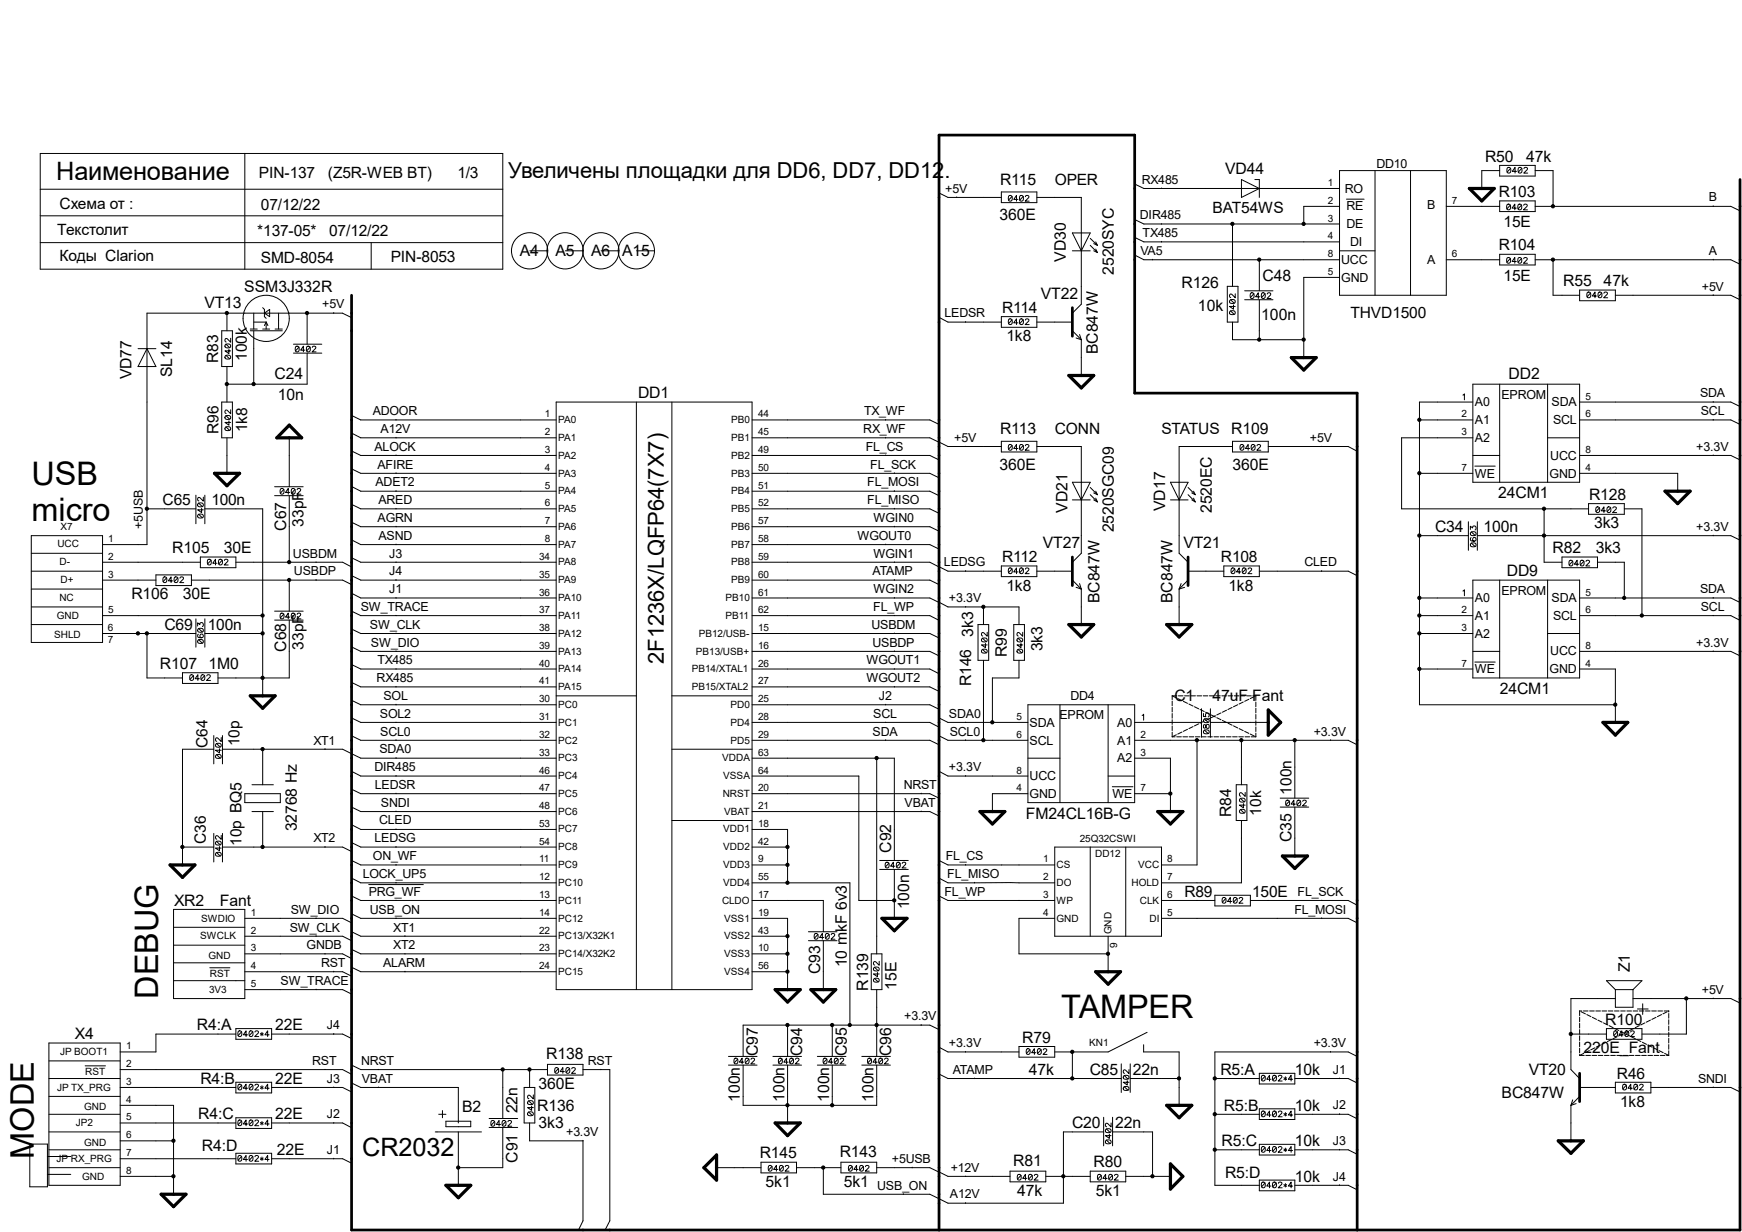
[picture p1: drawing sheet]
<svg xmlns="http://www.w3.org/2000/svg" width="297mm" height="210mm" viewBox="0 0 297 210" stroke-linecap="round" stroke-linejoin="round" font-family="sans-serif">
<defs><g id="words">
<g font-size="5.5">
<text x="5.4" y="82.6">USB</text>
<text x="5.4" y="88.8">micro</text>
<text x="27" y="170.2" transform="rotate(-90 27 170.2)">DEBUG</text>
<text x="180.9" y="173.6">TAMPER</text>
<text x="5.8" y="197.5" transform="rotate(-90 5.8 197.5)">MODE</text>
</g>
<g font-size="4.3">
<text x="9.6" y="30.6">Наименование</text>
<text x="61.8" y="197.1">CR2032</text>
</g>
<g font-size="3.8">
<text x="86.7" y="30.3">Увеличены площадки для DD6, DD7, DD12.</text>
<text x="113.2" y="113.2" transform="rotate(-90 113.2 113.2)">2F1236X/LQFP64(7X7)</text>
</g>
<g font-size="2.7">
<text x="208.9" y="29.7">VD44</text>
<text x="253.2" y="27.6">R50</text>
<text x="260.2" y="27.6">47k</text>
<text x="10.2" y="35.6">Схема от :</text>
<text x="44.2" y="30.3">PIN-137</text>
<text x="44.5" y="35.7">07/12/22</text>
<text x="55.9" y="30.3">(Z5R-WEB BT)</text>
<text x="78" y="30.3">1/3</text>
<text x="170.5" y="31.5">R115</text>
<text x="179.8" y="31.5">OPER</text>
<text x="255.5" y="33.6">R103</text>
<text x="9.8" y="40">Текстолит</text>
<text x="43.9" y="40.3">*137-05*</text>
<text x="56.1" y="40.3">07/12/22</text>
<text x="170.4" y="37.5">360E</text>
<text x="206.8" y="36.4">BAT54WS</text>
<text x="256.4" y="38.7">15E</text>
<text x="10.2" y="44.5">Коды Clarion</text>
<text x="44.5" y="44.8">SMD-8054</text>
<text x="66.6" y="44.7">PIN-8053</text>
<text x="88.6" y="43.6">A4</text>
<text x="94.7" y="43.6">A5</text>
<text x="100.8" y="43.6">A6</text>
<text x="106.1" y="43.6">A15</text>
<text x="181.7" y="44.6" transform="rotate(-90 181.7 44.6)">VD30</text>
<text x="189.9" y="46.8" transform="rotate(-90 189.9 46.8)">2520SYC</text>
<text x="215.3" y="47.9">C48</text>
<text x="255.5" y="42.7">R104</text>
<text x="256.4" y="47.8">15E</text>
<text x="34.8" y="52.5">VT13</text>
<text x="41.7" y="49.7">SSM3J332R</text>
<text x="170.9" y="53.3">R114</text>
<text x="177.5" y="50.9">VT22</text>
<text x="201.5" y="49.1">R126</text>
<text x="204.3" y="53">10k</text>
<text x="266.5" y="48.8">R55</text>
<text x="273.4" y="48.8">47k</text>
<text x="171.6" y="58.2">1k8</text>
<text x="215.1" y="54.6">100n</text>
<text x="230.3" y="54.3">THVD1500</text>
<text x="22.4" y="64.7" transform="rotate(-90 22.4 64.7)">VD77</text>
<text x="29.3" y="64.3" transform="rotate(-90 29.3 64.3)">SL14</text>
<text x="37.2" y="61.9" transform="rotate(-90 37.2 61.9)">R83</text>
<text x="42.1" y="61.6" transform="rotate(-90 42.1 61.6)">100k</text>
<text x="46.8" y="64.6">C24</text>
<text x="187.2" y="60.4" transform="rotate(-90 187.2 60.4)">BC847W</text>
<text x="257.2" y="64.6">DD2</text>
<text x="47.4" y="68.2">10n</text>
<text x="108.8" y="67.9">DD1</text>
<text x="37.3" y="74" transform="rotate(-90 37.3 74)">R96</text>
<text x="42.1" y="73.7" transform="rotate(-90 42.1 73.7)">1k8</text>
<text x="170.5" y="74">R113</text>
<text x="179.8" y="74">CONN</text>
<text x="198" y="74">STATUS</text>
<text x="209.9" y="74">R109</text>
<text x="170.4" y="80.1">360E</text>
<text x="210.1" y="80.1">360E</text>
<text x="27.7" y="86.1">C65</text>
<text x="36" y="86.1">100n</text>
<text x="51.8" y="89.8" transform="rotate(-90 51.8 89.8)">33pF</text>
<text x="182" y="87.4" transform="rotate(-90 182 87.4)">VD21</text>
<text x="198.7" y="87.1" transform="rotate(-90 198.7 87.1)">VD17</text>
<text x="206.6" y="87.5" transform="rotate(-90 206.6 87.5)">2520EC</text>
<text x="255.4" y="84.9">24CM1</text>
<text x="270.9" y="85.2">R128</text>
<text x="29.4" y="94.3">R105</text>
<text x="38.1" y="94.3">30E</text>
<text x="48.8" y="90.5" transform="rotate(-90 48.8 90.5)">C67</text>
<text x="170.9" y="95.8">R112</text>
<text x="177.8" y="93.4">VT27</text>
<text x="189.9" y="90.8" transform="rotate(-90 189.9 90.8)">2520SGC09</text>
<text x="201.8" y="93.4">VT21</text>
<text x="208.2" y="95.8">R108</text>
<text x="244.7" y="90.7">C34</text>
<text x="252.9" y="90.7">100n</text>
<text x="264.7" y="94.3">R82</text>
<text x="271.8" y="90">3k3</text>
<text x="272.1" y="94.3">3k3</text>
<text x="171.6" y="100.7">1k8</text>
<text x="209.5" y="100.7">1k8</text>
<text x="256.9" y="98.3">DD9</text>
<text x="22.4" y="102.2">R106</text>
<text x="28" y="107.4">C69</text>
<text x="31.2" y="102.2">30E</text>
<text x="35.4" y="107.4">100n</text>
<text x="187.5" y="102.8" transform="rotate(-90 187.5 102.8)">BC847W</text>
<text x="199.9" y="102.8" transform="rotate(-90 199.9 102.8)">BC847W</text>
<text x="48.8" y="111.1" transform="rotate(-90 48.8 111.1)">C68</text>
<text x="51.8" y="110.7" transform="rotate(-90 51.8 110.7)">33pF</text>
<text x="165.9" y="108.6" transform="rotate(-90 165.9 108.6)">3k3</text>
<text x="171.7" y="112" transform="rotate(-90 171.7 112)">R99</text>
<text x="177.8" y="111" transform="rotate(-90 177.8 111)">3k3</text>
<text x="27.3" y="114">R107</text>
<text x="35.5" y="114">1M0</text>
<text x="165.6" y="117" transform="rotate(-90 165.6 117)">R146</text>
<text x="200.2" y="119.5">C1</text>
<text x="206.7" y="119.5">47uF Fant</text>
<text x="255.7" y="118.3">24CM1</text>
<text x="35.4" y="127.5" transform="rotate(-90 35.4 127.5)">C64</text>
<text x="40.9" y="127.2" transform="rotate(-90 40.9 127.2)">10p</text>
<text x="220.2" y="135.5" transform="rotate(-90 220.2 135.5)">100n</text>
<text x="35.1" y="143.8" transform="rotate(-90 35.1 143.8)">C36</text>
<text x="50.6" y="141.7" transform="rotate(-90 50.6 141.7)">32768 Hz</text>
<text x="174.9" y="139.5">FM24CL16B-G</text>
<text x="209.9" y="139.3" transform="rotate(-90 209.9 139.3)">R84</text>
<text x="215.1" y="139" transform="rotate(-90 215.1 139)">10k</text>
<text x="220.2" y="143.6" transform="rotate(-90 220.2 143.6)">C35</text>
<text x="41.2" y="144.2" transform="rotate(-90 41.2 144.2)">10p BQ5</text>
<text x="151.9" y="145.4" transform="rotate(-90 151.9 145.4)">C92</text>
<text x="29.7" y="154.4">XR2</text>
<text x="37.5" y="154.4">Fant</text>
<text x="155" y="155" transform="rotate(-90 155 155)">100n</text>
<text x="201.9" y="152.9">R89</text>
<text x="213.5" y="152.9">150E</text>
<text x="139.8" y="166" transform="rotate(-90 139.8 166)">C93</text>
<text x="144.4" y="164.9" transform="rotate(-90 144.4 164.9)">10 mkF 6v3</text>
<text x="277.9" y="165.7" transform="rotate(-90 277.9 165.7)">Z1</text>
<text x="148" y="168.9" transform="rotate(-90 148 168.9)">R139</text>
<text x="152.9" y="168.7" transform="rotate(-90 152.9 168.7)">15E</text>
<text x="12.8" y="177.2">X4</text>
<text x="33.6" y="175.6">R4:A</text>
<text x="46.9" y="175.6">22E</text>
<text x="174.3" y="177.8">R79</text>
<text x="270" y="179.6">220E_Fant</text>
<text x="273.7" y="174.7">R100</text>
<text x="34.2" y="184.7">R4:B</text>
<text x="46.9" y="184.7">22E</text>
<text x="91.8" y="185.7">360E</text>
<text x="93.1" y="180.5">R138</text>
<text x="129.2" y="180" transform="rotate(-90 129.2 180)">C97</text>
<text x="136.8" y="180" transform="rotate(-90 136.8 180)">C94</text>
<text x="144.4" y="180" transform="rotate(-90 144.4 180)">C95</text>
<text x="151.9" y="180" transform="rotate(-90 151.9 180)">C96</text>
<text x="175.4" y="183.2">47k</text>
<text x="185.8" y="183.2">C85</text>
<text x="193.2" y="183.2">22n</text>
<text x="208.1" y="183.2">R5:A</text>
<text x="220.8" y="183.2">10k</text>
<text x="260.6" y="183.2">VT20</text>
<text x="275.7" y="183.9">R46</text>
<text x="33.8" y="190.8">R4:C</text>
<text x="46.9" y="190.8">22E</text>
<text x="78.8" y="189.6">B2</text>
<text x="88.2" y="189.8" transform="rotate(-90 88.2 189.8)">22n</text>
<text x="91.6" y="189.3">R136</text>
<text x="126.2" y="187.8" transform="rotate(-90 126.2 187.8)">100n</text>
<text x="133.7" y="187.8" transform="rotate(-90 133.7 187.8)">100n</text>
<text x="141.4" y="187.8" transform="rotate(-90 141.4 187.8)">100n</text>
<text x="148.9" y="187.8" transform="rotate(-90 148.9 187.8)">100n</text>
<text x="208.7" y="189.3">R5:B</text>
<text x="220.8" y="189.3">10k</text>
<text x="256" y="187.2">BC847W</text>
<text x="276.2" y="188.7">1k8</text>
<text x="34.4" y="196.3">R4:D</text>
<text x="47.2" y="196.9">22E</text>
<text x="91.8" y="192.3">3k3</text>
<text x="129.5" y="197.5">R145</text>
<text x="143.2" y="197.2">R143</text>
<text x="182.8" y="192.3">C20</text>
<text x="190.1" y="192.3">22n</text>
<text x="208.3" y="195.4">R5:C</text>
<text x="220.8" y="195.4">10k</text>
<text x="88.2" y="198.2" transform="rotate(-90 88.2 198.2)">C91</text>
<text x="130.5" y="202.4">5k1</text>
<text x="143.8" y="202.4">5k1</text>
<text x="172.8" y="198.7">R81</text>
<text x="173.4" y="203.9">47k</text>
<text x="186.4" y="199">R80</text>
<text x="186.8" y="203.9">5k1</text>
<text x="208.9" y="200.8">R5:D</text>
<text x="220.8" y="201.4">10k</text>
</g>
<g font-size="2.1">
<text x="234.7" y="28.6">DD10</text>
<text x="161.2" y="32.9">+5V</text>
<text x="194.7" y="31.3">RX485</text>
<text x="229.3" y="32.9">RO</text>
<text x="229.6" y="35.9">RE</text>
<text x="243.3" y="35.6">B</text>
<text x="291.4" y="34.3">B</text>
<text x="194.4" y="37.4">DIR485</text>
<text x="194.8" y="40.4">TX485</text>
<text x="229.6" y="38.9">DE</text>
<text x="230.2" y="42">DI</text>
<text x="194.4" y="43.5">VA5</text>
<text x="228.7" y="45">UCC</text>
<text x="243.3" y="45">A</text>
<text x="291.4" y="43.5">A</text>
<text x="54.9" y="52.6">+5V</text>
<text x="228.7" y="48">GND</text>
<text x="290.2" y="49.5">+5V</text>
<text x="161" y="54.1">LEDSR</text>
<text x="63.5" y="70.8">ADOOR</text>
<text x="147.3" y="70.8">TX_WF</text>
<text x="251.5" y="69.3">A0</text>
<text x="256" y="68">EPROM</text>
<text x="264.5" y="69.3">SDA</text>
<text x="289.9" y="67.7">SDA</text>
<text x="290" y="70.8">SCL</text>
<text x="63.8" y="76.8">ALOCK</text>
<text x="64.9" y="73.8">A12V</text>
<text x="147.2" y="73.8">RX_WF</text>
<text x="147.6" y="76.8">FL_CS</text>
<text x="162.7" y="75.3">+5V</text>
<text x="223.4" y="75.3">+5V</text>
<text x="251.5" y="72.3">A1</text>
<text x="251.5" y="75.3">A2</text>
<text x="264.8" y="72.3">SCL</text>
<text x="289.2" y="76.8">+3.3V</text>
<text x="64" y="82.9">ADET2</text>
<text x="64.3" y="79.9">AFIRE</text>
<text x="147.9" y="82.9">FL_MOSI</text>
<text x="148.4" y="79.9">FL_SCK</text>
<text x="251.5" y="81.4">WE</text>
<text x="264.2" y="81.4">GND</text>
<text x="264.3" y="78.4">UCC</text>
<text x="64.4" y="89">AGRN</text>
<text x="64.5" y="85.9">ARED</text>
<text x="147.9" y="85.9">FL_MISO</text>
<text x="148.9" y="89">WGIN0</text>
<text x="24.3" y="90.2" transform="rotate(-90 24.3 90.2)">+5USB</text>
<text x="50" y="95">USBDM</text>
<text x="64.5" y="92">ASND</text>
<text x="66.4" y="95">J3</text>
<text x="146.2" y="92">WGOUT0</text>
<text x="148.9" y="95">WGIN1</text>
<text x="289.2" y="90.5">+3.3V</text>
<text x="50.1" y="98.1">USBDP</text>
<text x="66.4" y="101.1">J1</text>
<text x="66.4" y="98.1">J4</text>
<text x="148.8" y="98.1">ATAMP</text>
<text x="148.9" y="101.1">WGIN2</text>
<text x="161" y="96.6">LEDSG</text>
<text x="222.4" y="96.6">CLED</text>
<text x="256" y="101.4">EPROM</text>
<text x="289.9" y="101.1">SDA</text>
<text x="61.5" y="104.1">SW_TRACE</text>
<text x="63.1" y="107.2">SW_CLK</text>
<text x="148.6" y="107.2">USBDM</text>
<text x="148.9" y="104.1">FL_WP</text>
<text x="161.8" y="102.6">+3.3V</text>
<text x="251.5" y="102.6">A0</text>
<text x="251.5" y="105.7">A1</text>
<text x="264.5" y="102.6">SDA</text>
<text x="264.8" y="105.7">SCL</text>
<text x="290" y="104.1">SCL</text>
<text x="63.2" y="110.2">SW_DIO</text>
<text x="64.3" y="113.2">TX485</text>
<text x="147.7" y="113.2">WGOUT1</text>
<text x="148.8" y="110.2">USBDP</text>
<text x="251.5" y="108.7">A2</text>
<text x="264.3" y="111.7">UCC</text>
<text x="289.2" y="110.2">+3.3V</text>
<text x="64.2" y="116.3">RX485</text>
<text x="65.4" y="119.3">SOL</text>
<text x="147.7" y="116.3">WGOUT2</text>
<text x="149.9" y="119.3">J2</text>
<text x="182.5" y="119.3">DD4</text>
<text x="251.5" y="114.8">WE</text>
<text x="264.2" y="114.8">GND</text>
<text x="64.8" y="122.3">SOL2</text>
<text x="64.8" y="125.4">SCL0</text>
<text x="148.8" y="125.4">SDA</text>
<text x="148.9" y="122.3">SCL</text>
<text x="161.8" y="122.3">SDA0</text>
<text x="161.9" y="125.4">SCL0</text>
<text x="175.6" y="123.9">SDA</text>
<text x="180.6" y="122.6">EPROM</text>
<text x="190.5" y="123.9">A0</text>
<text x="224" y="125.4">+3.3V</text>
<text x="53.4" y="126.9">XT1</text>
<text x="63.8" y="131.4">DIR485</text>
<text x="64.7" y="128.4">SDA0</text>
<text x="161.8" y="131.4">+3.3V</text>
<text x="175.6" y="126.9">SCL</text>
<text x="190.5" y="126.9">A1</text>
<text x="190.5" y="130">A2</text>
<text x="63.9" y="134.5">LEDSR</text>
<text x="64.9" y="137.5">SNDI</text>
<text x="154.1" y="134.5">NRST</text>
<text x="154.2" y="137.5">VBAT</text>
<text x="175.6" y="136">GND</text>
<text x="175.6" y="133">UCC</text>
<text x="189.7" y="136">WE</text>
<text x="53.4" y="143.6">XT2</text>
<text x="63.8" y="143.6">LEDSG</text>
<text x="64.6" y="140.5">CLED</text>
<text x="61.8" y="149.6">LOCK_UP5</text>
<text x="63.6" y="146.6">ON_WF</text>
<text x="161.2" y="146.6">FL_CS</text>
<text x="161.5" y="149.6">FL_MISO</text>
<text x="49.6" y="155.7">SW_DIO</text>
<text x="62.9" y="152.7">PRG_WF</text>
<text x="63.1" y="155.7">USB_ON</text>
<text x="161" y="152.7">FL_WP</text>
<text x="220.7" y="155.7">FL_MOSI</text>
<text x="221.2" y="152.7">FL_SCK</text>
<text x="49.4" y="158.8">SW_CLK</text>
<text x="52.3" y="161.8">GNDB</text>
<text x="67.1" y="158.8">XT1</text>
<text x="67.1" y="161.8">XT2</text>
<text x="47.8" y="167.9">SW_TRACE</text>
<text x="54.7" y="164.8">RST</text>
<text x="65.3" y="164.8">ALARM</text>
<text x="154.2" y="173.9">+3.3V</text>
<text x="290.2" y="169.4">+5V</text>
<text x="55.8" y="175.5">J4</text>
<text x="161.8" y="178.5">+3.3V</text>
<text x="224" y="178.5">+3.3V</text>
<text x="53.2" y="181.5">RST</text>
<text x="55.8" y="184.6">J3</text>
<text x="61.6" y="181.5">NRST</text>
<text x="61.7" y="184.6">VBAT</text>
<text x="100.2" y="181.5">RST</text>
<text x="162.4" y="183">ATAMP</text>
<text x="227.2" y="183">J1</text>
<text x="289.5" y="184.6">SNDI</text>
<text x="55.8" y="190.6">J2</text>
<text x="227.2" y="189.1">J2</text>
<text x="55.8" y="196.7">J1</text>
<text x="96.5" y="193.7">+3.3V</text>
<text x="227.2" y="195.2">J3</text>
<text x="149.6" y="202.8">USB_ON</text>
<text x="152.1" y="198.2">+5USB</text>
<text x="162.1" y="199.7">+12V</text>
<text x="227.2" y="201.3">J4</text>
<text x="162" y="204.3">A12V</text>
</g>
<g font-size="1.7">
<text x="226.4" y="34.8">2</text>
<text x="226.4" y="31.7">1</text>
<text x="247.6" y="34.8">7</text>
<text x="226.4" y="40.8">4</text>
<text x="226.4" y="37.8">3</text>
<text x="226.4" y="46.9">5</text>
<text x="226.4" y="43.9">8</text>
<text x="247.6" y="43.9">6</text>
<text x="92.9" y="71.2">1</text>
<text x="129.2" y="71.2">44</text>
<text x="249.2" y="71.2">2</text>
<text x="270.3" y="68.1">5</text>
<text x="270.3" y="71.2">6</text>
<text x="92.9" y="74.2">2</text>
<text x="92.9" y="77.2">3</text>
<text x="95.2" y="75.1">PA1</text>
<text x="95.2" y="72.1">PA0</text>
<text x="124.7" y="75.1">PB1</text>
<text x="124.7" y="72.1">PB0</text>
<text x="129.2" y="74.2">45</text>
<text x="129.2" y="77.2">49</text>
<text x="249.2" y="74.2">3</text>
<text x="270.3" y="77.2">8</text>
<text x="92.9" y="83.3">5</text>
<text x="92.9" y="80.3">4</text>
<text x="95.2" y="78.2">PA2</text>
<text x="95.2" y="81.2">PA3</text>
<text x="124.7" y="78.2">PB2</text>
<text x="124.7" y="81.2">PB3</text>
<text x="129.2" y="83.3">51</text>
<text x="129.2" y="80.3">50</text>
<text x="249.2" y="80.3">7</text>
<text x="270.3" y="80.3">4</text>
<text x="92.9" y="86.3">6</text>
<text x="92.9" y="89.4">7</text>
<text x="95.2" y="84.2">PA4</text>
<text x="95.2" y="87.3">PA5</text>
<text x="124.7" y="84.2">PB4</text>
<text x="124.7" y="87.3">PB5</text>
<text x="129.2" y="86.3">52</text>
<text x="129.2" y="89.4">57</text>
<text x="9.8" y="93.3">UCC</text>
<text x="10.3" y="90.3">X7</text>
<text x="18.5" y="95.4">2</text>
<text x="18.5" y="92.4">1</text>
<text x="91.9" y="95.4">34</text>
<text x="92.9" y="92.4">8</text>
<text x="95.2" y="93.3">PA7</text>
<text x="95.2" y="90.3">PA6</text>
<text x="124.7" y="93.3">PB7</text>
<text x="124.7" y="90.3">PB6</text>
<text x="129.2" y="92.4">58</text>
<text x="129.2" y="95.4">59</text>
<text x="10.2" y="96.4">D-</text>
<text x="10.3" y="99.4">D+</text>
<text x="18.5" y="98.5">3</text>
<text x="91.9" y="101.5">36</text>
<text x="91.9" y="98.5">35</text>
<text x="95.2" y="96.4">PA8</text>
<text x="95.2" y="99.4">PA9</text>
<text x="124.7" y="96.4">PB8</text>
<text x="124.7" y="99.4">PB9</text>
<text x="129.2" y="101.5">61</text>
<text x="129.2" y="98.5">60</text>
<text x="270.3" y="101.5">5</text>
<text x="9.7" y="105.5">GND</text>
<text x="10.1" y="102.4">NC</text>
<text x="18.4" y="107.6">6</text>
<text x="18.5" y="104.5">5</text>
<text x="91.9" y="107.6">38</text>
<text x="91.9" y="104.5">37</text>
<text x="95.2" y="102.4">PA10</text>
<text x="95.2" y="105.5">PA11</text>
<text x="123.7" y="102.4">PB10</text>
<text x="123.7" y="105.5">PB11</text>
<text x="129.2" y="107.6">15</text>
<text x="129.2" y="104.5">62</text>
<text x="249.2" y="104.5">2</text>
<text x="249.2" y="107.6">3</text>
<text x="270.3" y="104.5">6</text>
<text x="9.2" y="108.8">SHLD</text>
<text x="18.4" y="109.7">7</text>
<text x="91.9" y="110.6">39</text>
<text x="91.9" y="113.6">40</text>
<text x="95.2" y="111.6">PA13</text>
<text x="95.2" y="108.5">PA12</text>
<text x="118.7" y="111.6">PB13/USB+</text>
<text x="119.1" y="108.5">PB12/USB-</text>
<text x="129.2" y="110.6">16</text>
<text x="129.2" y="113.6">26</text>
<text x="249.2" y="113.6">7</text>
<text x="270.3" y="113.6">4</text>
<text x="270.3" y="110.6">8</text>
<text x="91.9" y="119.7">30</text>
<text x="91.9" y="116.7">41</text>
<text x="95.2" y="114.6">PA14</text>
<text x="95.2" y="117.6">PA15</text>
<text x="117.9" y="117.6">PB15/XTAL2</text>
<text x="117.9" y="114.6">PB14/XTAL1</text>
<text x="129.2" y="119.7">25</text>
<text x="129.2" y="116.7">27</text>
<text x="91.9" y="125.8">32</text>
<text x="91.9" y="122.7">31</text>
<text x="95.2" y="120.7">PC0</text>
<text x="95.2" y="123.7">PC1</text>
<text x="124.5" y="120.7">PD0</text>
<text x="124.5" y="123.7">PD4</text>
<text x="129.2" y="125.8">29</text>
<text x="129.2" y="122.7">28</text>
<text x="173.3" y="122.7">5</text>
<text x="173.3" y="125.8">6</text>
<text x="194.5" y="125.8">2</text>
<text x="91.9" y="128.8">33</text>
<text x="91.9" y="131.9">46</text>
<text x="95.2" y="129.8">PC3</text>
<text x="95.2" y="126.7">PC2</text>
<text x="123.1" y="129.8">VDDA</text>
<text x="124.5" y="126.7">PD5</text>
<text x="129.2" y="128.8">63</text>
<text x="129.2" y="131.9">64</text>
<text x="173.3" y="131.9">8</text>
<text x="194.5" y="128.8">3</text>
<text x="91.9" y="137.9">48</text>
<text x="91.9" y="134.9">47</text>
<text x="95.2" y="135.8">PC5</text>
<text x="95.2" y="132.8">PC4</text>
<text x="123.2" y="135.8">NRST</text>
<text x="123.3" y="132.8">VSSA</text>
<text x="129.2" y="137.9">21</text>
<text x="129.2" y="134.9">20</text>
<text x="173.3" y="134.9">4</text>
<text x="194.5" y="134.9">7</text>
<text x="91.9" y="144">54</text>
<text x="91.9" y="141">53</text>
<text x="95.2" y="138.9">PC6</text>
<text x="95.2" y="141.9">PC7</text>
<text x="123.3" y="141.9">VDD1</text>
<text x="123.4" y="138.9">VBAT</text>
<text x="129.2" y="144">42</text>
<text x="129.2" y="141">18</text>
<text x="184.1" y="143.5">25Q32CSWI</text>
<text x="91.9" y="147">11</text>
<text x="95.2" y="148">PC9</text>
<text x="95.2" y="144.9">PC8</text>
<text x="123.3" y="148">VDD3</text>
<text x="123.3" y="144.9">VDD2</text>
<text x="129.2" y="147">9</text>
<text x="177.9" y="147">1</text>
<text x="180.1" y="148">CS</text>
<text x="186.7" y="146.1">DD12</text>
<text x="194.1" y="148">VCC</text>
<text x="199" y="147">8</text>
<text x="91.9" y="153.1">13</text>
<text x="91.9" y="150.1">12</text>
<text x="95.2" y="154.1">PC11</text>
<text x="95.2" y="151">PC10</text>
<text x="123.1" y="154.1">CLDO</text>
<text x="123.3" y="151">VDD4</text>
<text x="129.2" y="153.1">17</text>
<text x="129.2" y="150.1">55</text>
<text x="177.9" y="150.1">2</text>
<text x="177.9" y="153.1">3</text>
<text x="180.1" y="151">DO</text>
<text x="180.1" y="154.1">WP</text>
<text x="192.9" y="151">HOLD</text>
<text x="194.4" y="154.1">CLK</text>
<text x="199" y="150.1">7</text>
<text x="199" y="153.1">6</text>
<text x="34.1" y="160.1">SWCLK</text>
<text x="34.3" y="157.1">SWDIO</text>
<text x="42.8" y="156.1">1</text>
<text x="42.8" y="159.2">2</text>
<text x="91.9" y="156.1">14</text>
<text x="91.9" y="159.2">22</text>
<text x="95.2" y="157.1">PC12</text>
<text x="95.2" y="160.1">PC13/X32K1</text>
<text x="123.5" y="157.1">VSS1</text>
<text x="123.5" y="160.1">VSS2</text>
<text x="129.2" y="156.1">19</text>
<text x="129.2" y="159.2">43</text>
<text x="177.9" y="156.1">4</text>
<text x="180.1" y="157.1">GND</text>
<text x="189.5" y="159.3" transform="rotate(-90 189.5 159.3)">GND</text>
<text x="190.5" y="161.5" transform="rotate(-90 190.5 161.5)">9</text>
<text x="196" y="157.1">DI</text>
<text x="199" y="156.1">5</text>
<text x="35.6" y="163.4">GND</text>
<text x="35.8" y="166.5">RST</text>
<text x="42.8" y="162.2">3</text>
<text x="42.8" y="165.2">4</text>
<text x="91.9" y="162.2">23</text>
<text x="91.9" y="165.2">24</text>
<text x="95.2" y="163.2">PC14/X32K2</text>
<text x="95.2" y="166.2">PC15</text>
<text x="123.5" y="163.2">VSS3</text>
<text x="123.5" y="166.2">VSS4</text>
<text x="129.2" y="162.2">10</text>
<text x="129.2" y="165.2">56</text>
<text x="35.6" y="169.2">3V3</text>
<text x="42.8" y="168.3">5</text>
<text x="10.2" y="179.8">JP BOOT1</text>
<text x="21.5" y="178.9">1</text>
<text x="185.7" y="178.4">KN1</text>
<text x="9.7" y="185.9">JP TX_PRG</text>
<text x="14.5" y="183.2">RST</text>
<text x="21.5" y="181.9">2</text>
<text x="21.5" y="185">3</text>
<text x="13" y="192">JP2</text>
<text x="14.4" y="189.3">GND</text>
<text x="21.5" y="188">4</text>
<text x="21.5" y="191">5</text>
<text x="14.4" y="195.3">GND</text>
<text x="21.5" y="194.1">6</text>
<text x="21.5" y="197.1">7</text>
<text x="9.7" y="198.1">JP RX_PRG</text>
<text x="14" y="201.1">GND</text>
<text x="21.5" y="200.1">8</text>
</g>
</g></defs>
<g fill="none" stroke="#000" stroke-width=".17">
<path d="M6.9 26.2h78.8v19.7h-78.8zM6.9 36.8h78.8M6.9 32.3h78.8M41.7 26.2v19.7M160.1 32.9l1.5 .8h9.1M163.1 33.6v.1M170.7 32.7h6.1v1.8h-6.1zM172 33.4l.2-.1a.47 .47 0 0 1 .4 .6 .47 .47 0 0 1-.6 .3l-.1-.3zM172.6 33.5l-.6 .6M173.6 34h-.8l.5-.7v1M173.9 33.4l.2-.1a.47 .47 0 0 1 .4 .6 .47 .47 0 0 1-.6 .3l-.1-.3zM174.5 33.5l-.6 .6"/>
<path d="M174.8 33.5a.3 .3 0 0 1 .4-.2 .3 .3 0 0 1 .2 .3l-.6 .7h.7M176.8 33.7h7.6v18.2l-1.6 1.5M182.8 39.7h3.1l-1.5 3.1zM193.5 31.4l1.5 .7h33.4M193.5 37.4l1.5 .8h33.4M198 32v.1M198 38.1v.1M210.1 38.2v10.6M211.7 30.6l3 1.5-3 1.6zM214 30.6h.7v3.1M228.4 29.1h18.2v21.2h-18.2zM228.4 35.2h-6.1v3"/>
<path d="M229.6 34h3M234.4 29.1v21.2M240.5 29.1v21.2M246.6 35.2h9.1M255.7 29.1h-3.1v3M255.7 28.2h6v1.8h-6zM255.7 34.2h6v1.9h-6zM257 34.8h.2a.47 .47 0 0 1 .4 .5 .47 .47 0 0 1-.6 .4l-.1-.4zM257 28.6l.2-.1a.47 .47 0 0 1 .4 .6 .47 .47 0 0 1-.6 .4l-.1-.4zM257.5 35l-.6 .6M257.6 28.7l-.6 .6M258.5 35.5h-.7l.5-.7v1"/>
<path d="M258.6 29.2h-.7l.4-.7v1M258.9 34.8h.2a.47 .47 0 0 1 .4 .5 .47 .47 0 0 1-.6 .4l-.1-.4zM259 28.6l.1-.1a.47 .47 0 0 1 .4 .6 .47 .47 0 0 1-.5 .4l-.2-.4zM259.4 35l-.6 .6M259.5 28.7l-.6 .6M259.8 35a.3 .3 0 0 1 .3-.2 .3 .3 0 0 1 .3 .3l-.6 .7h.6M259.8 28.7a.3 .3 0 0 1 .4-.2 .3 .3 0 0 1 .2 .3l-.6 .7h.7M261.7 35.2h33.4l1.6 .7M261.7 29.1h3.1v6.1M292.1 35.1v.1M6.9 41.4h78.8M23.5 59.4h3.1"/>
<path d="M25.1 59.4l1.5 3.1h-3.1zM37.8 56.4h1.8v6.1h-1.8zM38.4 58.8l.5-.2 .3 .1 .1 .2a.5 .5 0 0 1-.5 .4 .5 .5 0 0 1-.4-.4zM38.5 58.7l.7 .6M38.7 53.4v3M39 59.6v.7l-.6-.5h.9M39.3 57.7v.6l-.7-.6a.3 .3 0 0 0-.3 .3 .3 .3 0 0 0 .3 .3M42.7 56.4h5.4M42.7 56.1h1.2M43.3 54.9h2.1M43.3 53.4v2.7M43.3 56.4v9.1"/>
<path d="M44.8 56.1h1.2M44.8 52.5l.3 .2v1.3l.3 .3M45.1 53.4l.9-.7v1.3zM45.4 54.9v1.2M45.4 54.9l-.3 .6M45.4 54.9l.3 .6M46.9 56.1h1.2M47.5 53.4v2.7M50 58.7h4.9M50.5 59.1l.1-.1a.47 .47 0 0 1 .4 .6 .47 .47 0 0 1-.5 .3l-.2-.3zM51 59.2l-.6 .6M52 59.7h-.7l.4-.7v1"/>
<path d="M52.4 59.1l.1-.1a.47 .47 0 0 1 .4 .6 .47 .47 0 0 1-.5 .3l-.2-.3zM52.4 53.4v5.3M52.9 59.2l-.6 .6M53.3 59.2a.3 .3 0 0 1 .3-.2 .3 .3 0 0 1 .2 .3l-.6 .7h.7M56.9 53.3v.1M59.9 54.1l-1.5-.7h-33.3v39.4h-7.6M63.3 41.4v4.5M90.3 42.8h3.1M96.4 42.8h3M102.5 42.8h3M108.5 42.8h3.1M160.1 54.1l1.5 .8h9.1"/>
<path d="M164.6 54.8v.1M170.7 54h6.1v1.8h-6.1zM172 54.4h.2a.47 .47 0 0 1 .4 .5 .47 .47 0 0 1-.6 .4l-.1-.4zM172.6 54.5l-.6 .7M173.6 55h-.8l.5-.6v.9M173.9 54.4h.2a.47 .47 0 0 1 .4 .5 .47 .47 0 0 1-.6 .4l-.1-.4zM174.5 54.5l-.6 .7M174.8 54.6a.3 .3 0 0 1 .4-.3 .3 .3 0 0 1 .2 .3l-.6 .7h.7M176.8 54.9h6M182.8 42.8h3.1M182.8 56.4l1.6 1.5M183.5 57.6l.9 .3"/>
<path d="M184.1 57l.3 .9M184.4 57.9v6.1M185.9 40.6l1.2 1.2M185.9 41.8l1.2 1.3M186.5 41.5l.6 .3M186.5 42.8l.6 .3M186.8 41.2l.3 .6M186.8 42.5l.3 .6M193.5 43.5l1.5 .8h33.4M193.5 40.5l1.5 .7h33.4M196.5 44.2v.1M198 41.1v.1"/>
<path d="M209.3 48.8h1.8v6.1h-1.8zM209.7 53.1l.5-.1h.2l.2 .3a.5 .5 0 0 1-.5 .3 .5 .5 0 0 1-.5-.3zM209.7 51.2l.5-.1h.2l.2 .3a.5 .5 0 0 1-.5 .3 .5 .5 0 0 1-.5-.3zM209.8 53l.6 .6M209.8 51.1l.6 .6M210.1 54.9v3h12.2M210.3 52v.7l-.7-.5h1M210.6 50.1v.7l-.7-.7a.3 .3 0 0 0-.3 .3 .3 .3 0 0 0 .2 .3M212.2 49.6h4.8M212.2 51.1h4.8M213.3 50l.1-.1a.47 .47 0 0 1 .4 .6 .47 .47 0 0 1-.5 .3l-.2-.3zM213.8 50.1l-.6 .6"/>
<path d="M214.7 44.3v5.3M214.7 51.1v6.8M214.8 50.6h-.7l.4-.7v1M215.2 50l.1-.1a.47 .47 0 0 1 .4 .6 .47 .47 0 0 1-.5 .3l-.1-.3zM215.7 50.1l-.6 .6M216.1 50.1a.3 .3 0 0 1 .3-.2 .3 .3 0 0 1 .3 .3l-.7 .7h.7M228.4 47.3h-6.1v13.7M228.4 42.8h6M246.6 44.3h9.1M255.7 43.3h6v1.9h-6zM257 43.9h.2a.47 .47 0 0 1 .4 .6 .47 .47 0 0 1-.6 .3l-.1-.3zM257.5 44.1l-.6 .6"/>
<path d="M258.5 44.6h-.7l.5-.7v1M258.9 43.9h.2a.47 .47 0 0 1 .4 .6 .47 .47 0 0 1-.6 .3l-.1-.3zM259.4 44.1l-.6 .6M259.8 44.1a.3 .3 0 0 1 .3-.2 .3 .3 0 0 1 .3 .3l-.6 .7h.6M261.7 44.3h33.4l1.6 .7M264.8 44.3v6h4.5M269.3 49.4h6.1v1.9h-6.1zM270.7 49.8h.1a.47 .47 0 0 1 .4 .5 .47 .47 0 0 1-.5 .4l-.1-.4zM271.2 50l-.6 .6M272.2 50.5h-.7l.4-.7v1M272.6 49.8h.2a.47 .47 0 0 1 .3 .5 .47 .47 0 0 1-.5 .4l-.1-.4zM273.1 50l-.6 .6"/>
<path d="M273.5 50a.3 .3 0 0 1 .3-.2 .3 .3 0 0 1 .3 .2l-.7 .8h.7M275.4 50.3h19.7l1.6 .8M292.1 44.2v.1M292.1 50.2v.1M37.8 68.5h1.8v6.1h-1.8zM38.4 60.7l.5-.2 .3 .1 .1 .2a.5 .5 0 0 1-.5 .4 .5 .5 0 0 1-.4-.4zM38.4 72.9l.5-.2 .3 .1 .1 .2a.5 .5 0 0 1-.5 .4 .5 .5 0 0 1-.4-.4zM38.4 71l.5-.2 .3 .1 .1 .2a.5 .5 0 0 1-.5 .4 .5 .5 0 0 1-.4-.4zM38.5 60.6l.7 .6M38.5 72.8l.7 .6M38.5 70.9l.7 .6M38.7 62.5v6"/>
<path d="M38.7 74.6v6.1M39 71.8v.7l-.6-.5h.9M39.3 69.8v.7l-.7-.6a.3 .3 0 0 0-.3 .3 .3 .3 0 0 0 .3 .3M49.3 74.6v8.4M50 60.2h4.9M52.4 60.2v5.3h-13.7M59.9 79.9l1.6 .8h33.3M59.9 76.9l1.6 .7h33.3M59.9 70.8l1.6 .8h33.3M59.9 73.8l1.6 .8h33.3M67.5 71.5v.1M67.5 74.5v.1"/>
<path d="M67.5 77.6h.1M94.8 68.5h33.4v100.2h-33.4zM108.5 68.5v100.2M114.6 68.5v100.2M128.2 77.6h30.3l1.6 .8M128.2 74.6h30.3l1.6 .8M128.2 71.6h30.3l1.6 .7M151 71.5v.1M151 74.5v.1M151 77.6h.1M160.1 75.4l1.5 .7h9.1M164.6 76.1h.1"/>
<path d="M170.7 75.2h6.1v1.8h-6.1zM172 75.8h.2a.47 .47 0 0 1 .4 .5 .47 .47 0 0 1-.6 .4l-.1-.4zM172.6 75.9l-.6 .7M173.6 76.5h-.8l.5-.7v1M173.9 75.8h.2a.47 .47 0 0 1 .4 .5 .47 .47 0 0 1-.6 .4l-.1-.4zM174.5 75.9l-.6 .7M174.8 76a.3 .3 0 0 1 .4-.2 .3 .3 0 0 1 .2 .2l-.6 .8h.7M176.8 76.1h7.6v18.2l-1.6 1.5M210.1 76.1h-9.1v18.2l1.6 1.5M210.1 75.2h6.1v1.8h-6.1zM211.5 75.8h.2a.47 .47 0 0 1 .4 .5 .47 .47 0 0 1-.6 .4l-.1-.4zM212 75.9l-.5 .7"/>
<path d="M213.1 76.5h-.8l.5-.7v1M213.4 75.8h.2a.47 .47 0 0 1 .4 .5 .47 .47 0 0 1-.6 .4l-.1-.4zM214 75.9l-.6 .7M214.3 76a.3 .3 0 0 1 .3-.2 .3 .3 0 0 1 .3 .2l-.6 .8h.7M216.2 76.1h13.7l1.5 .8M225.3 76.1h.1M242 71.6h9.1M249.4 67.4l.3-.3v1.1M251.1 68.5h-9.1v51.6h33.4M251.1 74.6h-12.1v12.1h31.8M251.1 77.6h4.6M251.1 65.5h18.2v16.7h-18.2z"/>
<path d="M251.5 79.5h3.4M255.7 65.5v16.7M263.9 74.6h5.4M263.9 65.5v16.7M269.3 77.6h25.8l1.6 .8M269.3 71.6h25.8l1.6 .7M269.3 68.5h25.8l1.6 .8M292.1 68.5h.1M292.1 71.5v.1M292.1 77.6h.1M5.3 97.4h12.2M5.3 91.3h12.2v18.2h-12.2z"/>
<path d="M5.3 94.3h12.2M17.5 95.8h16.7M17.5 98.9h9.1M25 86.7h8.4M26.6 98h6v1.8h-6zM27.9 98.4l.2-.1a.47 .47 0 0 1 .3 .6 .47 .47 0 0 1-.5 .4l-.1-.4zM28.4 98.5l-.6 .6M29.4 99h-.7l.5-.7v1M29.8 98.4l.2-.1a.47 .47 0 0 1 .4 .6 .47 .47 0 0 1-.6 .4l-.1-.4zM30.3 98.5l-.6 .6M30.7 98.6a.3 .3 0 0 1 .3-.3 .3 .3 0 0 1 .3 .3l-.7 .7h.7M32.6 98.9h25.8l1.5 .8"/>
<path d="M33.4 84.4v4.9M33.7 87.8l.5-.2 .3 .1 .2 .2a.5 .5 0 0 1-.5 .4 .5 .5 0 0 1-.5-.4zM33.7 85.9l.5-.2 .3 .1 .2 .2a.5 .5 0 0 1-.5 .4 .5 .5 0 0 1-.5-.4zM33.9 87.7l.6 .6M33.9 85.8l.6 .6M34.2 95h6v1.8h-6zM34.4 86.7v.7l-.7-.5h1M34.7 84.8v.6l-.7-.6a.3 .3 0 0 0-.3 .3 .3 .3 0 0 0 .2 .3M34.9 86.7h9.9v31.9M34.9 84.4v4.9M35.5 95.4l.1-.1a.47 .47 0 0 1 .4 .6 .47 .47 0 0 1-.5 .4l-.2-.4zM36 95.5l-.6 .6"/>
<path d="M37 96h-.7l.4-.7v1M37.4 95.4l.1-.1a.47 .47 0 0 1 .4 .6 .47 .47 0 0 1-.5 .4l-.1-.4zM37.9 95.5l-.6 .6M38.3 95.5a.3 .3 0 0 1 .3-.2 .3 .3 0 0 1 .3 .3l-.7 .7h.7M40.2 95.8h18.2l1.5 .8M46.8 83h4.9M46.8 84.5h4.9M47.9 83.3h.1a.47 .47 0 0 1 .4 .5 .47 .47 0 0 1-.5 .4l-.1-.4zM48.4 83.4l-.6 .7M49.3 84.5v11.3M49.3 98.9v5.3M49.4 83.9h-.7l.4-.6v.9"/>
<path d="M49.8 83.3h.2a.47 .47 0 0 1 .3 .5 .47 .47 0 0 1-.5 .4l-.1-.4zM50.3 83.4l-.6 .7M50.7 83.5a.3 .3 0 0 1 .3-.2 .3 .3 0 0 1 .3 .2l-.7 .7h.7M53.9 95.8h.1M53.9 98.8v.1M59.9 98.1l1.6 .8h33.3M59.9 95.1l1.6 .7h33.3M59.9 89l1.6 .8h33.3M59.9 92l1.6 .8h33.3M59.9 86l1.6 .7h33.3M59.9 82.9l1.6 .8h33.3M67.5 80.6v.1"/>
<path d="M67.5 83.7h.1M67.5 86.7h.1M67.5 89.7v.1M67.5 92.8h.1M67.5 95.8h.1M67.5 98.8v.1M128.2 98.9h30.3l1.6 .8M128.2 95.8h30.3l1.6 .8M128.2 89.8h30.3l1.6 .8M128.2 86.7h30.3l1.6 .8M128.2 80.7h30.3l1.6 .7M128.2 92.8h30.3l1.6 .8"/>
<path d="M128.2 83.7h30.3l1.6 .8M151 92.8h.1M152.5 80.6v.1M152.5 83.7h.1M152.5 86.7h.1M152.5 89.7v.1M152.5 95.8h.1M152.5 98.8v.1M160.1 96.6l1.5 .8h9.1M164.6 97.3v.1M170.7 96.5h6.1v1.8h-6.1zM172 96.9l.2-.1a.47 .47 0 0 1 .4 .6 .47 .47 0 0 1-.6 .3l-.1-.3z"/>
<path d="M172.6 97l-.6 .6M173.6 97.5h-.8l.5-.7v1M173.9 96.9l.2-.1a.47 .47 0 0 1 .4 .6 .47 .47 0 0 1-.6 .3l-.1-.3zM174.5 97l-.6 .6M174.8 97a.3 .3 0 0 1 .4-.2 .3 .3 0 0 1 .2 .3l-.6 .7h.7M176.8 97.4h6M182.8 98.9l1.6 1.5M182.8 82.2h3.1l-1.5 3zM182.8 85.2h3.1M184.1 99.5l.3 .9M185.9 83.1l1.2 1.2M185.9 84.3l1.2 1.3"/>
<path d="M186.5 84l.6 .3M186.5 85.2l.6 .4M186.8 83.7l.3 .6M186.8 84.9l.3 .7M199.6 82.2h3l-1.6 3zM199.6 85.2h3M201.4 99.5l-.4 .9M202.6 97.4h6.1M202.6 98.9l-1.6 1.5M202.6 83.1l1.2 1.2M202.6 84.3l1.2 1.3M203.2 84l.6 .3"/>
<path d="M203.2 85.2l.6 .4M203.5 83.7l.3 .6M203.5 84.9l.3 .7M208.7 96.5h6v1.8h-6zM210 96.9l.2-.1a.47 .47 0 0 1 .4 .6 .47 .47 0 0 1-.6 .3l-.1-.3zM210.5 97l-.6 .6M211.5 97.5h-.7l.5-.7v1M211.9 96.9l.2-.1a.47 .47 0 0 1 .4 .6 .47 .47 0 0 1-.6 .3l-.1-.3zM212.4 97l-.6 .6M212.8 97a.3 .3 0 0 1 .3-.2 .3 .3 0 0 1 .3 .3l-.6 .7h.6M214.7 97.4h15.2l1.5 .7M225.3 97.3v.1"/>
<path d="M242 80.7h9.1M242 91.3h8.4M250.4 88.9v4.9M250.7 90.3v-.6l.4 .3a.34 .34 0 0 1 .3-.3 .34 .34 0 0 1 .3 .3 .34 .34 0 0 1-.2 .3M250.7 92.7l.5-.2 .3 .1 .2 .2a.5 .5 0 0 1-.5 .4 .5 .5 0 0 1-.5-.4zM250.7 90.8l.5-.2 .3 .1 .2 .2a.5 .5 0 0 1-.5 .4 .5 .5 0 0 1-.5-.4zM250.8 91.7l-.1 .2a.47 .47 0 0 0 .5 .4 .47 .47 0 0 0 .4-.5 .3 .3 0 0 0-.5 0 .3 .3 0 0 0 .3 .4M250.9 92.6l.6 .6M250.9 90.7l.6 .6M251.1 98.9h18.2v16.7h-18.2zM251.9 91.3h43.2l1.6 .8M251.9 88.9v4.9"/>
<path d="M255.7 98.9v16.7M263.3 86.7v9.1h3M263.9 98.9v16.7M266.3 95h6.1v1.8h-6.1zM267.6 95.5h.2a.47 .47 0 0 1 .4 .6 .47 .47 0 0 1-.6 .3l-.1-.3zM268.1 95.7l-.6 .6M269.2 96.2h-.8l.5-.7v1M269.3 80.7h16.7v3M269.5 95.5h.2a.47 .47 0 0 1 .4 .6 .47 .47 0 0 1-.6 .3l-.1-.3zM270 95.7l-.5 .6M270.4 95.7a.3 .3 0 0 1 .3-.2 .3 .3 0 0 1 .3 .3l-.6 .7h.7M270.8 85.9h6.1v1.8h-6.1z"/>
<path d="M272.2 86.4h.2a.47 .47 0 0 1 .4 .6 .47 .47 0 0 1-.6 .3l-.1-.3zM272.4 95.8h4.5v6.1M272.7 86.6l-.6 .6M273.7 87.1h-.7l.5-.7v1M274.1 86.4h.2a.47 .47 0 0 1 .4 .6 .47 .47 0 0 1-.6 .3l-.1-.3zM274.6 86.6l-.6 .6M275 86.6a.3 .3 0 0 1 .3-.2 .3 .3 0 0 1 .3 .3l-.6 .7h.6M276.9 86.7h3.1v18.2M292.1 91.2v.1M5.3 103.5h12.2M5.3 106.5h12.2M5.3 100.4h12.2"/>
<path d="M17.5 108h15.9M17.5 104.9h27.3M25.1 108v7.6h6M31.1 114.7h6.1v1.8h-6.1zM32.5 115.1l.1-.1a.47 .47 0 0 1 .4 .6 .47 .47 0 0 1-.5 .4l-.2-.4zM33 115.2l-.6 .6M33.4 105.5v4.8M33.7 106.7v-.5l.4 .3a.34 .34 0 0 1 .3-.4 .34 .34 0 0 1 .3 .3 .34 .34 0 0 1-.2 .4M33.7 109.2l.5-.2 .3 .1 .2 .2a.5 .5 0 0 1-.5 .4 .5 .5 0 0 1-.5-.4zM33.7 107.3l.5-.2h.3l.2 .3a.5 .5 0 0 1-.5 .4 .5 .5 0 0 1-.5-.4zM33.8 108.1l-.1 .2a.47 .47 0 0 0 .5 .5 .47 .47 0 0 0 .4-.6 .3 .3 0 0 0-.5 .1 .3 .3 0 0 0 .3 .4M33.9 109.1l.6 .5"/>
<path d="M33.9 107.1l.6 .6M34 115.7h-.7l.4-.7v1M34.4 115.1l.1-.1a.47 .47 0 0 1 .4 .6 .47 .47 0 0 1-.5 .4l-.2-.4zM34.9 115.2l-.6 .6M34.9 108h9.9M34.9 105.5v4.8M35.3 115.2a.3 .3 0 0 1 .3-.2 .3 .3 0 0 1 .3 .3l-.7 .7h.7M46.8 104.2h4.9M46.8 105.7h4.9M47.9 104.6l.1-.1a.47 .47 0 0 1 .4 .6 .47 .47 0 0 1-.5 .4l-.1-.4zM48.4 104.7l-.6 .6M49.3 105.7v9.9h-12.1"/>
<path d="M49.4 105.2h-.7l.4-.7v1M49.8 104.6l.2-.1a.47 .47 0 0 1 .3 .6 .47 .47 0 0 1-.5 .4l-.1-.4zM50.3 104.7l-.6 .6M50.7 104.7a.3 .3 0 0 1 .3-.2 .3 .3 0 0 1 .3 .3l-.7 .7h.7M59.9 107.2l1.6 .8h33.3M59.9 116.3l1.6 .8h33.3M59.9 119.4l1.6 .7h33.3M59.9 113.3l1.6 .7h33.3M59.9 110.3l1.6 .7h33.3M59.9 104.2l1.6 .7h33.3M59.9 101.1l1.6 .8h33.3M67.5 101.9h.1"/>
<path d="M67.5 104.9h.1M67.5 107.9v.1M67.5 111h.1M67.5 114h.1M67.5 117v.1M94.8 118.6h13.7M114.6 118.6h13.6M128.2 108h30.3l1.6 .8M128.2 117.1h30.3l1.6 .8M128.2 114h30.3l1.6 .9M128.2 104.9h30.3l1.6 .8M128.2 111h30.3l1.6 .8"/>
<path d="M128.2 101.9h30.3l1.6 .8M152.5 101.9h.1M152.5 104.9h.1M152.5 107.9v.1M152.5 111h.1M152.5 114h.1M152.5 117v.1M160.1 102.7l1.5 .8h12.1v3M164.6 103.4v.1M166.8 106.5h1.8v6.1h-1.8zM167.4 110.8l.5-.1h.2l.2 .3a.5 .5 0 0 1-.5 .3 .5 .5 0 0 1-.5-.3zM167.4 108.9l.5-.1h.2l.2 .3a.5 .5 0 0 1-.5 .3 .5 .5 0 0 1-.5-.3z"/>
<path d="M167.5 110.7l.6 .6M167.5 108.8l.6 .6M167.7 103.5v3M167.7 112.6v13.6M168 109.7v.7l-.7-.5h1M168.3 107.8v.7l-.7-.7a.3 .3 0 0 0-.3 .3 .3 .3 0 0 0 .3 .3M172.8 106.5h1.9v6.1h-1.9zM173.4 110.8l.5-.1h.3l.2 .3a.5 .5 0 0 1-.5 .3 .5 .5 0 0 1-.5-.3zM173.4 108.9l.5-.1h.3l.2 .3a.5 .5 0 0 1-.5 .3 .5 .5 0 0 1-.5-.3zM173.6 110.7l.6 .6M173.6 108.8l.6 .6M173.7 112.6v3h-4.5v7.5"/>
<path d="M174.1 109.7v.7l-.7-.5h1M174.4 107.8v.7l-.7-.7a.3 .3 0 0 0-.3 .3 .3 .3 0 0 0 .2 .3M183.5 100.1l.9 .3M184.4 100.4v6.1M201 100.4v6.1M202 100.1l-1 .3M242 108h9.1M242 114h9.1M242 104.9h9.1M242 101.9h9.1M249.4 100.8l.3-.3v1.1M251.1 111h4.6"/>
<path d="M251.5 112.9h3.4M263.9 108h5.4M269.3 104.9h25.8l1.6 .8M269.3 114h6.1v9.1M269.3 111h25.8l1.6 .8M269.3 101.9h25.8l1.6 .8M292.1 101.9h.1M292.1 104.9h.1M292.1 111h.1M36.4 127.7h-5.3v19.7M36.4 125.4v4.8M36.8 128.8l.5-.2 .2 .1 .2 .2a.5 .5 0 0 1-.5 .4 .5 .5 0 0 1-.5-.4z"/>
<path d="M36.8 126.9l.5-.2h.2l.2 .3a.5 .5 0 0 1-.5 .4 .5 .5 0 0 1-.5-.4zM36.9 128.7l.6 .5M36.9 126.7l.6 .6M37.4 127.6v.8l-.7-.5h1M37.7 125.7v.7l-.7-.6a.3 .3 0 0 0-.3 .3 .3 .3 0 0 0 .3 .3M37.9 127.7h20.5l3.1 1.5h33.3M37.9 125.4v4.8M41.7 135.3h6.1v1.5h-6.1zM43 138.3h3.6M43 133.8h3.6M44.8 127.7v6.1M44.8 138.3v6.1"/>
<path d="M55.4 127.6v.1M59.9 137.6l1.6 .7h33.3M59.9 131.5l1.6 .8h33.3M59.9 122.4l1.6 .7h33.3M59.9 134.5l1.6 .8h33.3M59.9 125.4l1.6 .8h33.3M67.5 120.1h.1M67.5 123.1h.1M67.5 126.1v.1M67.5 129.2h.1M67.5 132.2v.1M67.5 135.2v.1"/>
<path d="M67.5 138.3h.1M114.6 127.7h13.6M114.6 139.9h13.6M128.2 135.3h30.3l1.6 .8M128.2 138.3h30.3l1.6 .8M128.2 126.2h30.3l1.6 .8M128.2 123.1h30.3l1.6 .9M128.2 132.3h18.2v21.2h6.1M128.2 120.1h30.3l1.6 .8M128.2 129.2h24.3v17.5M149.5 129.2v33.4M151 120.1h.1"/>
<path d="M151 123.1h.1M151 126.1v.1M157.1 135.2v.1M157.1 138.3h.1M160.1 131.5l1.5 .8h13.7M160.1 125.4l1.5 .8h13.7M160.1 122.4l1.5 .7h13.7M164.6 123.1h.1M164.6 126.1v.1M164.6 132.2v.1M175.3 135.3h-6.1v3M175.3 129.2h5.4"/>
<path d="M175.3 120.1h18.2v16.7h-18.2zM180.7 120.1v16.7M188.9 132.3h4.6M188.9 120.1v16.7M189.7 134.1h3.5M193.5 135.3h6.1M193.5 126.2h36.4l1.5 .8M193.5 123.1h11.4M193.5 129.2h6.1v9.1M194.7 122l.3-.2v1M204.1 126.2v21.2h-6.1M204.9 120.8v4.9"/>
<path d="M205.2 121.6v.5l.4 .1a.36 .36 0 0 1 0-.6 .36 .36 0 0 1 .5 .1 .36 .36 0 0 1-.1 .5M205.2 124.6l.5-.2 .3 .1 .2 .2a.5 .5 0 0 1-.5 .4 .5 .5 0 0 1-.5-.4zM205.2 123.6v.5h.2l.5-.6a.32 .32 0 0 1 .3 .4 .32 .32 0 0 1-.5 .1l-.2-.4zM205.2 122.7l.5-.2 .3 .1 .2 .2a.5 .5 0 0 1-.5 .4 .5 .5 0 0 1-.5-.4zM205.4 124.5l.6 .6M205.4 122.6l.6 .5M206.4 123.1h9.8M206.4 120.8v4.9M210.8 133.8h1.8v6.1h-1.8zM211.4 138.1l.5-.1h.2l.2 .3a.5 .5 0 0 1-.5 .3 .5 .5 0 0 1-.5-.3zM211.4 136.2l.5-.1h.2l.2 .3a.5 .5 0 0 1-.5 .3 .5 .5 0 0 1-.5-.3zM211.5 138l.6 .6"/>
<path d="M211.5 136.1l.6 .6M211.7 126.2v7.6M211.7 139.9v10.6h-13.7M212 137v.7l-.7-.5h1M212.3 135.1v.7l-.7-.7a.3 .3 0 0 0-.3 .3 .3 .3 0 0 0 .2 .3M218.3 136.1h4.8M218.3 137.6h4.8M219.3 136.4h.2a.47 .47 0 0 1 .4 .5 .47 .47 0 0 1-.6 .4l-.1-.4zM219.8 136.6l-.6 .6M220.8 126.2v9.9M220.8 137.6v8.3M220.9 137.1h-.8l.5-.7v1"/>
<path d="M221.2 136.4h.2a.47 .47 0 0 1 .4 .5 .47 .47 0 0 1-.6 .4l-.1-.4zM221.7 136.6l-.6 .6M222.1 136.6a.3 .3 0 0 1 .3-.2 .3 .3 0 0 1 .3 .3l-.6 .7h.7M226.9 126.1v.1M29.6 155h12.1v15.2h-12.1zM29.6 158.1h12.1M31.1 144.4h5.3M36.4 142.1v4.8M36.8 145.5l.5-.2h.2l.2 .3a.5 .5 0 0 1-.5 .4 .5 .5 0 0 1-.5-.4zM36.8 143.6l.5-.2h.2l.2 .3a.5 .5 0 0 1-.5 .4 .5 .5 0 0 1-.5-.4zM36.9 145.3l.6 .6M36.9 143.4l.6 .6"/>
<path d="M37.4 144.3v.7l-.7-.4h1M37.7 142.4v.7l-.7-.6a.3 .3 0 0 0-.3 .2 .3 .3 0 0 0 .3 .3M37.9 144.4h20.5l1.5 .8M37.9 142.1v4.8M41.7 159.6h16.7l1.5 .8M41.7 156.5h16.7l1.5 .8M53.9 156.5h.1M53.9 159.5v.1M55.4 144.3v.1M59.9 143.6l1.6 .8h33.3M59.9 158.8l1.6 .8h33.3M59.9 155.8l1.6 .7h33.3"/>
<path d="M59.9 149.7l1.6 .8h33.3M59.9 146.7l1.6 .7h33.3M59.9 140.6l1.6 .8h33.3M59.9 152.7l1.6 .8h33.3M62.9 150.8h9.3M67.5 141.3v.1M67.5 144.3v.1M67.5 147.4h.1M67.5 150.4v.1M67.5 153.5h.1M67.5 156.5h.1M69 159.5v.1"/>
<path d="M128.2 144.4h6.1M128.2 141.4h6.1v9.1M128.2 156.5h6.1v12.2M128.2 153.5h12.2v5.3M128.2 147.4h6.1M128.2 150.5h16.7v24.3M128.2 159.6h6.1M137.8 158.8h4.9M138.9 159.2l.2-.1a.47 .47 0 0 1 .4 .6 .47 .47 0 0 1-.6 .4l-.1-.4zM139.4 159.3l-.5 .6M140.5 159.8h-.8l.5-.7v1M140.8 159.2l.2-.1a.47 .47 0 0 1 .4 .6 .47 .47 0 0 1-.6 .4l-.1-.4z"/>
<path d="M141.4 159.3l-.6 .6M141.7 159.3a.3 .3 0 0 1 .3-.2 .3 .3 0 0 1 .3 .3l-.6 .7h.7M150 148.2h4.9M150 146.7h4.9M151 147h.2a.47 .47 0 0 1 .4 .5 .47 .47 0 0 1-.6 .4l-.1-.4zM151.6 147.2l-.6 .6M152.5 148.2v8.3M152.6 147.7h-.8l.5-.7v1M153 147h.1a.47 .47 0 0 1 .4 .5 .47 .47 0 0 1-.5 .4l-.2-.4zM153.5 147.2l-.6 .6M153.8 147.2a.3 .3 0 0 1 .4-.2 .3 .3 0 0 1 .2 .2l-.6 .8h.7M160.1 152.7l1.5 .8h18.2"/>
<path d="M160.1 146.7l1.5 .7h18.2M160.1 149.7l1.5 .8h4.6M164.6 147.4h.1M164.6 153.5h.1M166.2 150.5h13.6M166.2 150.4v.1M179.8 144.4h18.2v15.2h-18.2zM179.8 156.5h-6.1v6.1h15.2M185.9 144.4v15.2M188.9 159.6v6.1M191.9 144.4v15.2M198 153.5h9.1"/>
<path d="M198 156.5h31.9l1.5 .8M207.1 152.6h6.1v1.8h-6.1zM208.5 153h.2a.47 .47 0 0 1 .3 .5 .47 .47 0 0 1-.5 .4l-.1-.4zM209 153.2l-.6 .6M210 153.7h-.7l.5-.7v1M210.4 153h.2a.47 .47 0 0 1 .3 .5 .47 .47 0 0 1-.5 .4l-.1-.4zM210.9 153.2l-.6 .6M211.3 153.2a.3 .3 0 0 1 .3-.2 .3 .3 0 0 1 .3 .2l-.7 .8h.7M213.2 153.5h16.7l1.5 .8M225.3 153.5h.1M225.3 156.5h.1M8.3 177.8h12.2v24.3h-12.2z"/>
<path d="M29.6 167.2h12.1M29.6 161.1h12.1M29.6 164.1h12.1M35.8 165h3.4M40.2 176.3h-13.6v3h-6.1M40.2 175.3h6.1v1.9h-6.1zM40.7 175.8l.2-.1a.47 .47 0 0 1 .3 .6 .47 .47 0 0 1-.5 .4l-.1-.4zM41.2 175.9l-.6 .6M41.7 165.7h16.7l1.5 .7M41.7 162.6h16.7l1.5 .8M41.7 168.7h16.7l1.5 .8M42.2 176.4h-.7l.5-.7v1"/>
<path d="M42.6 175.8l.2-.1a.47 .47 0 0 1 .3 .6 .47 .47 0 0 1-.5 .4l-.1-.4zM43.1 175.9l-.6 .6M43.5 175.9a.3 .3 0 0 1 .3-.2 .3 .3 0 0 1 .3 .3l-.7 .7h.7M44.4 176.1l.5 .3M44.7 176v.6M44.9 176.1l-.5 .3M45.9 176.4h-.7l.4-.7v1M46.3 176.3h12.1l1.5 .7M53.9 168.6v.1M55.4 162.6h.1M56.9 165.6v.1M56.9 176.2v.1"/>
<path d="M59.9 164.9l1.6 .8h33.3M59.9 161.8l1.6 .8h33.3M69 162.6h.1M69 165.6v.1M128.2 165.7h6.1M128.2 162.6h6.1M134.3 174.8v5.3M137.8 160.4h4.9M140.4 160.4v8.3M141.9 174.8v5.3M148.5 162.6h1.9v6.1h-1.9zM149 166.9l.5-.1h.2l.2 .2a.5 .5 0 0 1-.5 .4 .5 .5 0 0 1-.5-.4z"/>
<path d="M149 165l.5-.2 .2 .1 .2 .2a.5 .5 0 0 1-.5 .4 .5 .5 0 0 1-.5-.4zM149.1 166.8l.6 .6M149.1 164.9l.6 .6M149.5 168.7v11.4M149.6 165.8v.7l-.7-.5h1M149.9 163.9v.6l-.7-.6a.3 .3 0 0 0-.3 .3 .3 .3 0 0 0 .2 .3M157.1 174.7v.1M160.1 175.5l-1.6-.7h-31.8v5.3M160.1 178.5l1.5 .8h12.1M164.6 179.2v.1M173.7 178.4h6.1v1.8h-6.1zM175.1 178.8h.2a.47 .47 0 0 1 .3 .5 .47 .47 0 0 1-.5 .4l-.1-.4z"/>
<path d="M175.6 178.9l-.6 .7M176.6 179.5h-.7l.5-.7v.9M177 178.8h.2a.47 .47 0 0 1 .3 .5 .47 .47 0 0 1-.5 .4l-.1-.4zM177.5 178.9l-.6 .7M177.9 179a.3 .3 0 0 1 .3-.2 .3 .3 0 0 1 .3 .2l-.7 .7h.7M182.8 179.3v4.6M195 178.1v1.2h6v9.1M195.6 176l-6.7 3.3h-9.1M226.9 179.2v.1M267.8 176.3h6.1M273.9 175.3h6.1v1.9h-6.1zM275.3 175.8l.1-.1a.47 .47 0 0 1 .4 .6 .47 .47 0 0 1-.5 .4l-.2-.4z"/>
<path d="M275.4 170.2h-7.6v12.1l1.5 1.6M275.4 168.7v3h3v-3M275.4 168.7h3M275.4 168.7l-1.5-1.5h6.1l-1.6 1.5M275.8 175.9l-.6 .6M276.8 176.4h-.7l.4-.7v1M277.2 175.8l.1-.1a.47 .47 0 0 1 .4 .6 .47 .47 0 0 1-.5 .4l-.2-.4zM277.7 175.9l-.6 .6M278 175.9a.3 .3 0 0 1 .4-.2 .3 .3 0 0 1 .2 .3l-.6 .7h.7M278.4 170.2h16.7l1.6 .8M279.2 172h1.8M280.1 171.1v1.8"/>
<path d="M287.5 170.2v6.1h-7.5M292.1 170.1v.1M5.1 195h3v7.3h-3zM8.1 197.1h4M8.3 199.1h12.2M8.3 193h12.2M8.3 183.9h12.2M8.3 196h12.2M8.3 189.9h12.2M8.3 180.8h12.2M8.3 186.9h12.2M14.5 181.7h3.5"/>
<path d="M20.5 197.5h19.7M20.5 191.4h19.7M20.5 182.3h37.9l1.5 .8M20.5 188.4h9.1v15.2M20.5 185.4h19.7M20.5 194.5h9.1M40.2 184.5h6.1v1.8h-6.1zM40.2 190.5h6.1v1.9h-6.1zM40.2 196.6h6.1v1.8h-6.1zM40.7 191l.2-.1a.47 .47 0 0 1 .3 .6 .47 .47 0 0 1-.5 .4l-.1-.4zM40.7 184.9l.2-.1a.47 .47 0 0 1 .3 .6 .47 .47 0 0 1-.5 .4l-.1-.4zM40.7 197h.2a.47 .47 0 0 1 .3 .5 .47 .47 0 0 1-.5 .4l-.1-.4z"/>
<path d="M41.2 191.1l-.6 .6M41.2 185l-.6 .6M41.2 197.1l-.6 .7M42.2 191.6h-.7l.5-.7v1M42.2 185.5h-.7l.5-.7v1M42.2 197.7h-.7l.5-.7v1M42.6 191l.2-.1a.47 .47 0 0 1 .3 .6 .47 .47 0 0 1-.5 .4l-.1-.4zM42.6 184.9l.2-.1a.47 .47 0 0 1 .3 .6 .47 .47 0 0 1-.5 .4l-.1-.4zM42.6 197h.2a.47 .47 0 0 1 .3 .5 .47 .47 0 0 1-.5 .4l-.1-.4zM43.1 191.1l-.6 .6M43.1 185l-.6 .6M43.1 197.1l-.6 .7"/>
<path d="M43.5 191.1a.3 .3 0 0 1 .3-.2 .3 .3 0 0 1 .3 .3l-.7 .7h.7M43.5 185a.3 .3 0 0 1 .3-.2 .3 .3 0 0 1 .3 .3l-.7 .7h.7M43.5 197.2a.3 .3 0 0 1 .3-.2 .3 .3 0 0 1 .3 .2l-.7 .8h.7M44.4 191.3l.5 .3M44.4 185.3l.5 .2M44.4 197.4l.5 .3M44.7 185.1v.6M44.7 191.2v.6M44.7 197.2v.6M44.9 191.3l-.5 .3M44.9 185.3l-.5 .2M44.9 197.4l-.5 .3"/>
<path d="M45.9 191.6h-.7l.4-.7v1M45.9 185.5h-.7l.4-.7v1M45.9 197.7h-.7l.4-.7v1M46.3 197.5h12.1l1.5 .8M46.3 191.4h12.1l1.5 .8M46.3 185.4h12.1l1.5 .7M55.4 182.3h.1M56.9 185.3v.1M56.9 191.4h.1M56.9 197.4v.1M59.9 181.6l1.6 .7h31.8M59.9 184.6l1.6 .8h16.6v6"/>
<path d="M64.5 182.3h.1M64.5 185.3v.1M74.2 193h7.9M74.8 189.9h1.2M75.4 189.3v1.2M76 191.1h4.3v1h-4.3zM78.1 193v9.1M83.4 192.2h4.9M83.4 190.7h4.9M83.8 191.1l.2-.1a.47 .47 0 0 1 .4 .6 .47 .47 0 0 1-.6 .3l-.1-.3zM84.3 191.2l-.6 .6M85.3 191.7h-.7l.5-.7v1"/>
<path d="M85.7 182.3v8.4M85.7 192.2v6.9h-7.6M85.7 191.1l.2-.1a.47 .47 0 0 1 .4 .6 .47 .47 0 0 1-.6 .3l-.1-.3zM86.2 191.2l-.6 .6M86.6 191.2a.3 .3 0 0 1 .3-.2 .3 .3 0 0 1 .3 .3l-.6 .7h.6M89.4 185.4h1.8v6h-1.8zM90 189.7l.5-.2 .3 .1 .1 .2a.5 .5 0 0 1-.5 .4 .5 .5 0 0 1-.4-.4zM90 187.8l.5-.2 .3 .1 .1 .2a.5 .5 0 0 1-.5 .4 .5 .5 0 0 1-.4-.4zM90.1 189.6l.7 .6M90.1 187.7l.7 .6M90.3 191.4v3.1h9.1M90.3 182.3v3.1"/>
<path d="M90.6 188.6v.7l-.6-.5h.9M90.9 186.6v.7l-.7-.6a.3 .3 0 0 0-.3 .3 .3 .3 0 0 0 .3 .3M93.3 181.4h6.1v1.9h-6.1zM94.7 182h.2a.47 .47 0 0 1 .3 .5 .47 .47 0 0 1-.5 .4l-.1-.4zM95.2 182.2l-.6 .6M96.2 182.7h-.7l.5-.7v1M96.6 182h.2a.47 .47 0 0 1 .4 .5 .47 .47 0 0 1-.6 .4l-.1-.4zM97.1 182.2l-.6 .6M97.5 182.2a.3 .3 0 0 1 .3-.2 .3 .3 0 0 1 .3 .2l-.6 .8h.6M99.4 182.3h4.6v25.8l-.8 1.6M99.4 194.4v13.7l-.8 1.6M102.4 182.3h.1"/>
<path d="M122.2 199.1h7.6M124.2 181.6h4.9M124.2 180.1h4.9M125.3 180.4h.1a.47 .47 0 0 1 .4 .5 .47 .47 0 0 1-.5 .4l-.2-.4zM125.8 180.6l-.6 .6M126.7 181.6v6.8h22.8v-6.8M126.8 181.1h-.7l.4-.7v1M127.2 180.4h.1a.47 .47 0 0 1 .4 .5 .47 .47 0 0 1-.5 .4l-.2-.4zM127.7 180.6l-.6 .6M128.1 180.6a.3 .3 0 0 1 .3-.2 .3 .3 0 0 1 .3 .2l-.7 .8h.7M129.8 198.1h6v1.8h-6zM131.1 198.7h.2a.47 .47 0 0 1 .4 .5 .47 .47 0 0 1-.6 .4l-.1-.4z"/>
<path d="M131.6 198.8l-.6 .7M131.8 181.6h4.9M131.8 180.1h4.9M132.6 199.3h-.7l.5-.6v.9M132.8 180.4h.2a.47 .47 0 0 1 .4 .5 .47 .47 0 0 1-.6 .4l-.1-.4zM133 198.7h.2a.47 .47 0 0 1 .4 .5 .47 .47 0 0 1-.6 .4l-.1-.4zM133.3 180.6l-.5 .6M133.5 198.8l-.6 .7M133.9 198.9a.3 .3 0 0 1 .3-.2 .3 .3 0 0 1 .3 .2l-.6 .7h.6M134.3 181.6v9.8M134.4 181.1h-.8l.5-.7v1M134.7 180.4h.2a.47 .47 0 0 1 .4 .5 .47 .47 0 0 1-.6 .4l-.1-.4z"/>
<path d="M135.3 180.6l-.6 .6M135.6 180.6a.3 .3 0 0 1 .3-.2 .3 .3 0 0 1 .3 .2l-.6 .8h.7M135.8 199.1h7.6M139.4 181.6h4.8M139.4 180.1h4.8M140.5 180.4h.1a.47 .47 0 0 1 .4 .5 .47 .47 0 0 1-.5 .4l-.2-.4zM141 180.6l-.6 .6M141.9 181.6v6.8M142 181.1h-.7l.4-.7v1M142.4 180.4h.1a.47 .47 0 0 1 .4 .5 .47 .47 0 0 1-.5 .4l-.2-.4zM142.9 180.6l-.6 .6M143.3 180.6a.3 .3 0 0 1 .3-.2 .3 .3 0 0 1 .2 .2l-.6 .8h.7"/>
<path d="M143.4 198.1h6.1v1.8h-6.1zM144.8 198.7h.1a.47 .47 0 0 1 .4 .5 .47 .47 0 0 1-.5 .4l-.1-.4zM145.3 198.8l-.6 .7M146.3 199.3h-.7l.4-.6v.9M146.7 198.7h.2a.47 .47 0 0 1 .3 .5 .47 .47 0 0 1-.5 .4l-.1-.4zM146.9 181.6h4.9M146.9 180.1h4.9M147.2 198.8l-.6 .7M147.6 198.9a.3 .3 0 0 1 .3-.2 .3 .3 0 0 1 .3 .2l-.7 .7h.7M148 180.4h.2a.47 .47 0 0 1 .4 .5 .47 .47 0 0 1-.6 .4l-.1-.4zM148.5 180.6l-.5 .6M149.5 199.1h9l1.6 .7"/>
<path d="M149.6 181.1h-.8l.5-.7v1M149.9 180.4h.2a.47 .47 0 0 1 .4 .5 .47 .47 0 0 1-.6 .4l-.1-.4zM150.5 180.6l-.6 .6M150.8 180.6a.3 .3 0 0 1 .3-.2 .3 .3 0 0 1 .3 .2l-.6 .8h.7M155.5 199v.1M160.1 199.8l1.5 .7h10.6M160.1 183.1l1.5 .8h29.6M166.2 183.8v.1M172.2 199.6h6.1v1.9h-6.1zM185.9 199.6h6v1.9h-6zM188.2 193h-6.9v12.1h-19.7l-3.1-1.5h-18.1v-4.5M188.2 190.5v4.8"/>
<path d="M188.5 194.5l.5-.2 .3 .1 .1 .2a.5 .5 0 0 1-.4 .4 .5 .5 0 0 1-.5-.4zM188.5 192.6l.5-.2h.3l.1 .3a.5 .5 0 0 1-.4 .4 .5 .5 0 0 1-.5-.4zM188.6 194.4l.7 .5M188.6 192.4l.7 .6M189.1 193.3v.8l-.6-.5h.9M189.4 191.4v.7l-.7-.6a.3 .3 0 0 0-.2 .3 .3 .3 0 0 0 .2 .3M189.7 193h6.8v7.5M189.7 190.5v4.8M191.2 181.4v4.8M191.6 185.4l.5-.2 .2 .1 .2 .2a.5 .5 0 0 1-.5 .4 .5 .5 0 0 1-.5-.4zM191.6 183.5l.5-.2h.2l.2 .3a.5 .5 0 0 1-.5 .4 .5 .5 0 0 1-.5-.4zM191.7 185.3l.6 .5"/>
<path d="M191.7 183.3l.6 .6M192.2 184.2v.8l-.7-.5h1M192.5 182.3v.7l-.7-.6a.3 .3 0 0 0-.3 .3 .3 .3 0 0 0 .2 .3M192.7 183.9h8.3M192.7 181.4v4.8M207.1 183.9h7.6M207.1 196h7.6M207.1 189.9h7.6M214.7 183h6.1v1.8h-6.1zM214.7 189h6.1v1.8h-6.1zM214.7 195.1h6.1v1.8h-6.1zM215.2 195.5h.1a.47 .47 0 0 1 .4 .5 .47 .47 0 0 1-.5 .4l-.1-.4z"/>
<path d="M215.2 183.3h.1a.47 .47 0 0 1 .4 .6 .47 .47 0 0 1-.5 .3l-.1-.3zM215.2 189.4h.1a.47 .47 0 0 1 .4 .5 .47 .47 0 0 1-.5 .4l-.1-.4zM215.7 195.6l-.6 .7M215.7 183.5l-.6 .6M215.7 189.6l-.6 .6M216.7 196.1h-.7l.5-.6v.9M216.7 184h-.7l.5-.7v1M216.7 190.1h-.7l.5-.7v1M217.1 195.5h.2a.47 .47 0 0 1 .3 .5 .47 .47 0 0 1-.5 .4l-.1-.4zM217.1 183.3h.2a.47 .47 0 0 1 .3 .6 .47 .47 0 0 1-.5 .3l-.1-.3zM217.1 189.4h.2a.47 .47 0 0 1 .3 .5 .47 .47 0 0 1-.5 .4l-.1-.4zM217.6 195.6l-.6 .7"/>
<path d="M217.6 183.5l-.6 .6M217.6 189.6l-.6 .6M218 195.7a.3 .3 0 0 1 .3-.3 .3 .3 0 0 1 .3 .3l-.7 .7h.7M218 183.5a.3 .3 0 0 1 .3-.2 .3 .3 0 0 1 .3 .3l-.7 .7h.7M218 189.6a.3 .3 0 0 1 .3-.2 .3 .3 0 0 1 .3 .3l-.7 .7h.7M218.9 195.9l.5 .3M218.9 183.7l.5 .3M218.9 189.8l.5 .3M219.2 183.6v.5M219.2 189.7v.5M219.2 195.7v.6M219.4 195.9l-.5 .3"/>
<path d="M219.4 183.7l-.5 .3M219.4 189.8l-.5 .3M220.4 196.1h-.7l.4-.6v.9M220.4 184h-.7l.4-.7v1M220.4 190.1h-.7l.4-.7v1M220.8 183.9h9.1l1.5 .7M220.8 196h9.1l1.5 .8M220.8 189.9h9.1l1.5 .8M228.4 183.8v.1M228.4 189.9h.1M228.4 195.9v.1M231.4 180.1l-1.5-.8h-22.8v22.8h7.6"/>
<path d="M267.8 188.4v6.1M268.1 187.5l-.3 .9M268.7 188.1l-.9 .3M269.3 185.4h6.1M269.3 186.9l-1.5 1.5M275.4 184.5h6.1v1.8h-6.1zM276.8 184.9l.1-.1a.47 .47 0 0 1 .4 .6 .47 .47 0 0 1-.5 .4l-.2-.4zM277.3 185l-.6 .6M278.3 185.5h-.7l.4-.7v1M278.7 184.9l.1-.1a.47 .47 0 0 1 .4 .6 .47 .47 0 0 1-.5 .4l-.1-.4zM279.2 185l-.6 .6M279.6 185a.3 .3 0 0 1 .3-.2 .3 .3 0 0 1 .3 .3l-.7 .7h.7"/>
<path d="M281.5 185.4h13.6l1.6 .7M292.1 185.3v.1M8.1 200.2h4M20.5 200.5h9.1M154 203.5v.1M164.6 200.5h.1M164.6 205v.1M173.6 200.2h.1a.47 .47 0 0 1 .4 .5 .47 .47 0 0 1-.5 .4l-.2-.4zM174.1 200.4l-.6 .6M175.1 200.9h-.7l.4-.7v1M175.5 200.2h.1a.47 .47 0 0 1 .4 .5 .47 .47 0 0 1-.5 .4l-.2-.4zM176 200.4l-.6 .6"/>
<path d="M176.4 200.4a.3 .3 0 0 1 .3-.2 .3 .3 0 0 1 .3 .2l-.7 .8h.7M178.3 200.5h7.6M187.2 200.2h.2a.47 .47 0 0 1 .4 .5 .47 .47 0 0 1-.6 .4l-.1-.4zM187.7 200.4l-.5 .6M188.8 200.9h-.8l.5-.7v1M189.1 200.2h.2a.47 .47 0 0 1 .4 .5 .47 .47 0 0 1-.6 .4l-.1-.4zM189.7 200.4l-.6 .6M190 200.4a.3 .3 0 0 1 .3-.2 .3 .3 0 0 1 .3 .2l-.6 .8h.7M191.9 200.5h7.7M214.7 201.2h6.1v1.8h-6.1zM215.2 201.5h.1a.47 .47 0 0 1 .4 .6 .47 .47 0 0 1-.5 .3l-.1-.3zM215.7 201.7l-.6 .6"/>
<path d="M216.7 202.2h-.7l.5-.7v1M217.1 201.5h.2a.47 .47 0 0 1 .3 .6 .47 .47 0 0 1-.5 .3l-.1-.3zM217.6 201.7l-.6 .6M218 201.7a.3 .3 0 0 1 .3-.2 .3 .3 0 0 1 .3 .3l-.7 .7h.7M218.9 201.9l.5 .3M219.2 201.8v.6M219.4 201.9l-.5 .3M220.4 202.2h-.7l.4-.7v1M220.8 202.1h9.1l1.5 .7M228.4 202v.1"/>
<circle cx="45.4" cy="54.3" r="3.9"/>
<circle cx="90.3" cy="42.8" r="3.1"/>
<circle cx="96.4" cy="42.8" r="3.1"/>
<circle cx="102.4" cy="42.8" r="3.1"/>
<circle cx="108.5" cy="42.8" r="3.1"/>
</g>
<g fill="#000" stroke="#000" stroke-width=".17">
<circle cx="210.1" cy="38.2" r=".28"/>
<circle cx="222.3" cy="38.2" r=".28"/>
<circle cx="264.8" cy="35.2" r=".28"/>
<circle cx="38.7" cy="53.4" r=".28"/>
<circle cx="52.3" cy="53.4" r=".28"/>
<circle cx="214.7" cy="57.9" r=".28"/>
<circle cx="214.7" cy="44.3" r=".28"/>
<circle cx="222.3" cy="57.9" r=".28"/>
<circle cx="264.8" cy="44.3" r=".28"/>
<circle cx="38.7" cy="65.5" r=".28"/>
<circle cx="43.2" cy="65.5" r=".28"/>
<circle cx="242" cy="71.6" r=".28"/>
<circle cx="25" cy="86.7" r=".28"/>
<circle cx="49.3" cy="95.8" r=".28"/>
<circle cx="49.3" cy="98.9" r=".28"/>
<circle cx="242" cy="91.3" r=".28"/>
<circle cx="242" cy="80.7" r=".28"/>
<circle cx="263.2" cy="86.7" r=".28"/>
<circle cx="263.2" cy="91.3" r=".28"/>
<circle cx="23.5" cy="108" r=".28"/>
<circle cx="25" cy="108" r=".28"/>
<circle cx="44.8" cy="115.5" r=".28"/>
<circle cx="44.8" cy="104.9" r=".28"/>
<circle cx="44.8" cy="108" r=".28"/>
<circle cx="167.7" cy="103.4" r=".28"/>
<circle cx="242" cy="114" r=".28"/>
<circle cx="242" cy="108" r=".28"/>
<circle cx="242" cy="101.9" r=".28"/>
<circle cx="242" cy="104.9" r=".28"/>
<circle cx="276.9" cy="101.9" r=".28"/>
<circle cx="279.9" cy="104.9" r=".28"/>
<circle cx="44.8" cy="127.7" r=".28"/>
<circle cx="149.5" cy="129.2" r=".28"/>
<circle cx="167.7" cy="126.2" r=".28"/>
<circle cx="169.2" cy="123.1" r=".28"/>
<circle cx="199.5" cy="135.3" r=".28"/>
<circle cx="204.1" cy="126.2" r=".28"/>
<circle cx="211.6" cy="126.2" r=".28"/>
<circle cx="220.7" cy="126.2" r=".28"/>
<circle cx="275.4" cy="120.1" r=".28"/>
<circle cx="31.1" cy="144.4" r=".28"/>
<circle cx="44.8" cy="144.4" r=".28"/>
<circle cx="134.3" cy="144.4" r=".28"/>
<circle cx="134.3" cy="150.5" r=".28"/>
<circle cx="134.3" cy="147.4" r=".28"/>
<circle cx="134.3" cy="159.6" r=".28"/>
<circle cx="152.5" cy="153.5" r=".28"/>
<circle cx="134.3" cy="174.7" r=".28"/>
<circle cx="134.3" cy="162.6" r=".28"/>
<circle cx="134.3" cy="165.6" r=".28"/>
<circle cx="141.9" cy="174.7" r=".28"/>
<circle cx="144.9" cy="174.7" r=".28"/>
<circle cx="149.5" cy="174.7" r=".28"/>
<circle cx="182.8" cy="179.3" r=".28"/>
<circle cx="188.9" cy="162.6" r=".28"/>
<circle cx="267.8" cy="176.3" r=".28"/>
<circle cx="287.5" cy="170.2" r=".28"/>
<circle cx="29.6" cy="194.5" r=".28"/>
<circle cx="78.1" cy="199" r=".28"/>
<circle cx="85.7" cy="182.3" r=".28"/>
<circle cx="90.3" cy="182.3" r=".28"/>
<circle cx="134.3" cy="188.4" r=".28"/>
<circle cx="140.4" cy="199" r=".28"/>
<circle cx="141.9" cy="188.4" r=".28"/>
<circle cx="182.8" cy="183.8" r=".28"/>
<circle cx="201" cy="183.8" r=".28"/>
<circle cx="207.1" cy="183.8" r=".28"/>
<circle cx="207.1" cy="196" r=".28"/>
<circle cx="207.1" cy="189.9" r=".28"/>
<circle cx="29.6" cy="200.5" r=".28"/>
<circle cx="181.3" cy="200.5" r=".28"/>
<circle cx="196.5" cy="200.5" r=".28"/>
</g>
<path d="M296.7 30.6v179.1h-236.8v-159.4M182.8 52.5v4.8M182.8 95v4.8M202.6 95v4.8M269.3 183v4.8M160.1 209.7v-186.7h33.4v44h37.9v142.7" fill="none" stroke="#000" stroke-width=".47"/>
<path d="M199.9 118.6h14.2M199.9 118.6l14.2 7M214.1 118.6v7M199.9 125.6v-7M199.9 125.6l14.2-7M214.1 125.6h-14.2M269.3 172.3v7.6M269.3 179.9h15.2M269.3 179.9l15.2-7.6M284.5 179.9v-7.6M284.5 172.3h-15.2M284.5 179.9l-15.2-7.6" fill="none" stroke="#000" stroke-width=".17" stroke-dasharray=".8 .3"/>
<g fill="none" stroke="#000" stroke-width=".55">
<path d="M250.5 32.1h4.3l-2.2 2.1zM49.3 72.5l2.1 2.1h-4.2zM182.2 64h4.3l-2.1 2.1zM220.2 61h4.2l-2.1 2.1zM36.6 80.7h4.3l-2.2 2.1zM283.9 83.7h4.3l-2.2 2.2zM42.7 118.6h4.2l-2.1 2.1zM182.2 106.5h4.3l-2.1 2.1zM198.9 106.5h4.3l-2.2 2.1zM167.1 138.3h4.2l-2.1 2.2zM197.4 138.3h4.3l-2.1 2.2zM216.2 121l2.2 2.1-2.2 2.2z"/>
<path d="M273.3 123.1h4.2l-2.1 2.2zM29 147.4h4.2l-2.1 2.2zM150.4 156.5h4.2l-2.1 2.2zM218.7 145.9h4.2l-2.1 2.1zM132.2 168.7h4.2l-2.1 2.1zM138.3 168.7h4.2l-2.1 2.1zM186.8 165.7h4.3l-2.2 2.1zM122.2 196.9v4.3l-2.2-2.1zM132.2 191.4h4.2l-2.1 2.2zM198.9 188.4h4.3l-2.2 2.1zM199.6 198.4l2.1 2.1-2.1 2.2zM265.7 194.5h4.3l-2.2 2.1z"/>
<path d="M27.5 203.6h4.2l-2.1 2.1zM76 202.1h4.3l-2.2 2.1z"/>
</g>
<use href="#words"/>
</svg>
